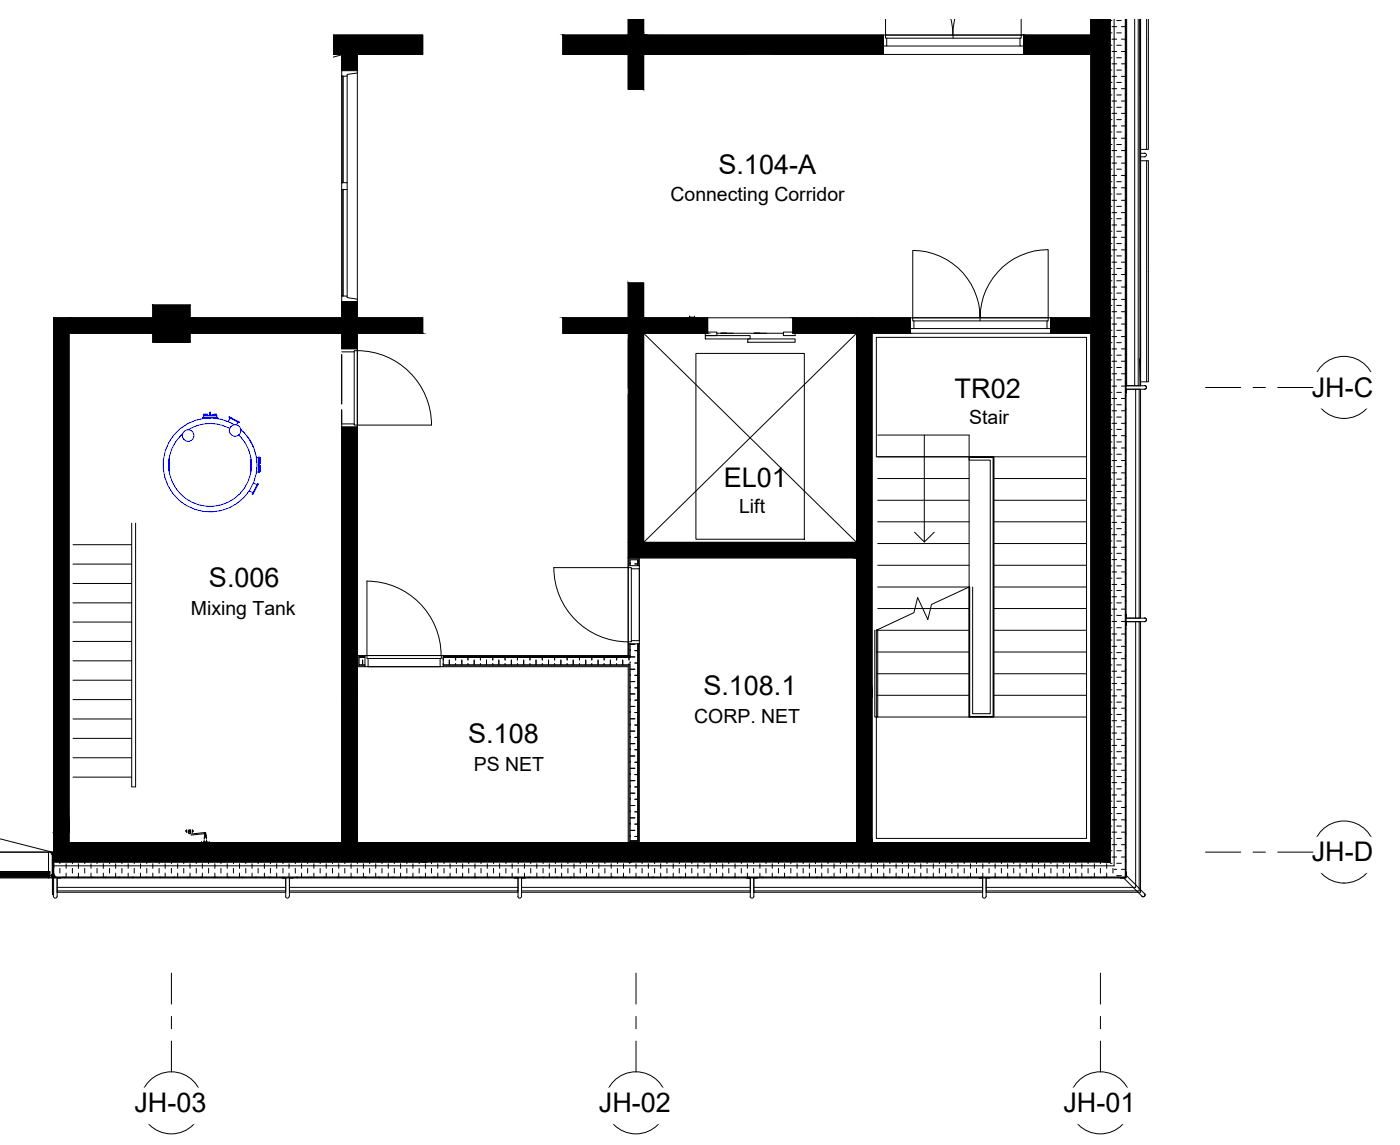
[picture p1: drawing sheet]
<svg xmlns="http://www.w3.org/2000/svg" width="303mm" height="248mm" viewBox="0 0 303 248" stroke-linecap="round" stroke-linejoin="round" font-family="sans-serif">
<defs><g id="words">
<g font-size="5.8">
<text x="155.4" y="37.6">S.104-A</text>
<text x="206.5" y="86.1">TR02</text>
<text x="283.8" y="85.8">JH-C</text>
<text x="156.6" y="105.2">EL01</text>
<text x="45.2" y="127">S.006</text>
<text x="152.1" y="150.3">S.108.1</text>
<text x="101.3" y="160.6">S.108</text>
<text x="283.8" y="186.2">JH-D</text>
<text x="29.1" y="240.5">JH-03</text>
<text x="129.5" y="240.5">JH-02</text>
<text x="230" y="240.5">JH-01</text>
</g>
<g font-size="4.2">
<text x="145" y="43.6">Connecting Corridor</text>
<text x="209.6" y="91.6">Stair</text>
<text x="159.9" y="110.9">Lift</text>
<text x="41.3" y="133">Mixing Tank</text>
<text x="150.2" y="156.2">CORP. NET</text>
<text x="102.5" y="166.7">PS NET</text>
</g>
</g></defs>
<!-- layer: A-WALL-PATT -->
<g fill="#000" stroke="#000" stroke-width=".22">
<path d="M73.9 11.8l3.4 3.3v-3.3zM73.9 11.8l3.4 3.3h-3.4z"/>
<path d="M121.7 7.6l14.2 4.2v-4.2zM121.7 7.6l14.2 4.2h-14.2z"/>
<path d="M135.9 11.8l3.3 7.5v-7.5zM135.9 11.8l3.3 7.5h-3.3z"/>
<path d="M135.9 7.6l3.3 4.2v-4.2zM135.9 7.6l3.3 4.2h-3.3z"/>
<path d="M139.2 7.6l51.9 4.2v-4.2zM139.2 7.6l51.9 4.2h-51.9z"/>
<path d="M221.4 7.6l14.6 4.2v-4.2zM221.4 7.6l14.6 4.2h-14.6z"/>
<path d="M11.6 68.7l3.3 111.4v-111.4zM11.6 68.7l3.3 111.4h-3.3z"/>
<path d="M14.9 68.7l18.2 3.4v-3.4zM14.9 68.7l18.2 3.4h-18.2z"/>
<path d="M41.1 68.7l32.8 3.4v-3.4zM41.1 68.7l32.8 3.4h-32.8z"/>
<path d="M73.9 65.4l3.4 10v-10zM73.9 65.4l3.4 10h-3.4z"/>
<path d="M77.3 68.7l14.1 3.4v-3.4zM77.3 68.7l14.1 3.4h-14.1z"/>
<path d="M121.7 72.1h10.1zM121.7 72.1h14.2z"/>
<path d="M121.7 68.7l14.2 3.4v-3.4zM121.7 68.7l14.2 3.4h-14.2z"/>
<path d="M135.9 61.2l3.3 9.2v-9.2zM135.9 61.2l3.3 9.2h-3.3z"/>
<path d="M135.9 70.4l3.3 46.9v-46.9zM135.9 70.4l3.3 46.9h-3.3z"/>
<path d="M139.2 68.7l13.9 3.4v-3.4zM139.2 68.7l13.9 3.4h-13.9z"/>
<path d="M171.5 68.7l13.8 3.4v-3.4zM171.5 68.7l13.8 3.4h-13.8z"/>
<path d="M185.3 68.7l3.3 82v-82zM185.3 68.7l3.3 82h-3.3z"/>
<path d="M188.6 68.7l8.3 3.4v-3.4zM188.6 68.7l8.3 3.4h-8.3z"/>
<path d="M227.2 68.7l8.8 3.4v-3.4zM227.2 68.7l8.8 3.4h-8.8z"/>
<path d="M246.6 77.5l.1 5.9zM246.6 77.5l.1 5.9z"/>
<path d="M73.9 92.3l3.4 58.4v-58.4zM73.9 92.3l3.4 58.4h-3.4z"/>
<path d="M135.9 117.3l49.4 3.3v-3.3zM135.9 117.3l49.4 3.3h-49.4z"/>
<path d="M73.9 150.7l3.4 31.5v-31.5zM73.9 150.7l3.4 31.5h-3.4z"/>
<path d="M185.3 150.7l3.3 31.5v-31.5zM185.3 150.7l3.3 31.5h-3.3z"/>
<path d="M11.6 180.1l3.3 2.1v-2.1zM11.6 180.1l3.3 2.1h-3.3z"/>
<path d="M11.6 182.2l80.8 4.2v-4.2zM11.6 182.2l80.8 4.2h-80.8z"/>
<path d="M92.4 182.2l44.2 4.2v-4.2zM92.4 182.2l44.2 4.2h-44.2z"/>
<path d="M136.6 182.2l103.6 4.2v-4.2zM136.6 182.2l103.6 4.2h-103.6z"/>
</g>
<g fill="#000">
<path d="M135.9 -.1h3.3zM135.9 4.1h3.2l.1 3.4v-3.4v3.5h-3.3z" fill-rule="evenodd"/>
<path d="M235.9 -.1h4.3zM236 4.1h1.6l2.5 178v-178h-2.4l2.5 178.1h-4.2z" fill-rule="evenodd"/>
<path d="M246.6 -.1h.1zM246.6 4.1l.1 73.4z" fill-rule="evenodd"/>
<path d="M72 7.6h19.4v4.1l-19.4-.6zM-.1 7.5v.7zM-.1 7.6v4.2zM72 11.2l19.4 .6h-19.4z" fill-rule="evenodd"/>
</g>
<g fill="none" stroke="#000" stroke-width=".22">
<path d="M72 7.6h19.4v4.2l-19.4-.6 19.4 .6h-19.4M135.9 4.1v3.5h3.3v-3.5M236 4.1v178.1h4.2l-2.5-178.1 2.5 178.1v-178.1M240.2 17.8h.3M240.2 15.2h.3M240.2 12.5h.3M240.2 9.8h.3M240.2 7.1h.3M240.2 4.4h.3M240.5 19.2h1.1M240.5 16.5h1.1M240.5 13.8h1.1"/>
<path d="M240.5 11.1h1.1M240.5 8.5h1.1M240.5 5.8h1.1M241.6 17.8h1M241.6 15.2h1M241.6 12.5h1M241.6 9.8h1M241.6 7.1h1M241.6 4.4h1M242.6 19.2h.8M242.6 16.5h.8M242.6 13.8h.8"/>
<path d="M242.6 11.1h.8M242.6 8.5h.8l.1 .1-.1 .2M242.6 5.8h.8M243.4 17.4l.1 .1-.1 .2M243.4 14.4l.1 .1-.1 .2M243.4 11.4l.1 .2-.1 .1M243.4 5.5l.1 .1-.1 .2M246.6 4.1l.1 73.4v-73.4M246.6 4.1l.1 73.4zM240.2 39.3h.3M240.2 36.6h.3M240.2 33.9h.3"/>
<path d="M240.2 31.2h.3M240.2 28.5h.3M240.2 25.9h.3M240.2 23.2h.3M240.2 20.5h.3M240.5 37.9h1.1M240.5 35.3h1.1M240.5 32.6h1.1M240.5 29.9h1.1M240.5 27.2h1.1M240.5 24.5h1.1M240.5 21.8h1.1"/>
<path d="M241.6 39.3h1M241.6 36.6h1M241.6 33.9h1M241.6 31.2h1M241.6 28.5h1M241.6 25.9h1M241.6 23.2h1M241.6 20.5h1M242.6 37.9h.8M242.6 35.3h.8M242.6 32.6h.8M242.6 29.9h.8"/>
<path d="M242.6 27.2h.8M242.6 24.5h.8M242.6 21.8h.8M243.4 38.1l.1 .1-.1 .2M243.4 35.1l.1 .2-.1 .1M243.4 32.1l.1 .2-.1 .1M243.4 29.2l.1 .1-.1 .2M243.4 26.2l.1 .2-.1 .1M243.4 23.2l.1 .2-.1 .2M243.4 20.3l.1 .1-.1 .2M240.2 58h.3M240.2 55.3h.3"/>
<path d="M240.2 52.7h.3M240.2 50h.3M240.2 47.3h.3M240.2 44.6h.3M240.2 42h.3M240.5 59.4h1.1M240.5 56.7h1.1M240.5 54h1.1M240.5 51.3h1.1M240.5 48.6h1.1M240.5 46h1.1M240.5 43.3h1.1"/>
<path d="M240.5 40.6h1.1M241.6 58h1M241.6 55.3h1M241.6 52.7h1M241.6 50h1M241.6 47.3h1M241.6 44.6h1M241.6 42h1M242.6 59.4h.8M242.6 56.7h.8M242.6 54h.8M242.6 51.3h.8"/>
<path d="M242.6 48.6h.8M242.6 46h.8M242.6 43.3h.8M242.6 40.6h.8M243.4 58.8l.1 .1-.1 .2M243.4 55.8l.1 .2-.1 .1M243.4 52.9l.1 .1-.1 .2M243.4 49.9l.1 .1-.1 .2M243.4 46.9l.1 .2-.1 .1M243.4 44l.1 .1-.1 .2M243.4 41l.1 .2-.1 .1M240.2 79.5h.3"/>
<path d="M240.2 76.8h.3M240.2 74.1h.3M240.2 71.4h.3M240.2 68.8h.3M240.2 66h.3M240.2 63.4h.3M240.2 60.7h.3M240.5 78.1h1.1M240.5 75.4h1.1M240.5 72.8h1.1M240.5 70.1h1.1M240.5 67.4h1.1"/>
<path d="M240.5 64.7h1.1M240.5 62.1h1.1M241.6 79.5h1M241.6 76.8h1M241.6 74.1h1M241.6 71.4h1M241.6 68.8h1M241.6 66h1M241.6 63.4h1M241.6 60.7h1M242.6 78.1h.8M242.6 75.4h.8"/>
<path d="M242.6 72.8h.8M242.6 70.1h.8M242.6 67.4h.8M242.6 64.7h.8M243.4 61.7l.1 .2-.1 .2h-.8M243.4 79.5l.1 .2-.1 .1M243.4 76.5l.1 .2-.1 .1M243.4 73.6l.1 .1-.1 .2M243.4 70.6l.1 .2-.1 .1M243.4 67.6l.1 .2-.1 .1M243.4 64.7l.1 .2-.1 .1M240.2 98.2h.3"/>
<path d="M240.2 95.5h.3M240.2 92.8h.3M240.2 90.2h.3M240.2 87.5h.3M240.2 84.8h.3M240.2 82.1h.3M240.5 99.6h1.1M240.5 96.9h1.1M240.5 94.2h1.1M240.5 91.5h1.1M240.5 88.8h1.1M240.5 86.1h1.1"/>
<path d="M240.5 83.5h1.1M240.5 80.8h1.1M241.6 98.2h1M241.6 95.5h1M241.6 92.8h1M241.6 90.2h1M241.6 87.5h1M241.6 84.8h1M241.6 82.1h1M242.6 99.6h.8M242.6 96.9h.8M242.6 94.2h.8"/>
<path d="M242.6 91.5h.8M242.6 88.8h.8M242.6 86.1h.8M242.6 83.5h.8M242.6 80.8h.8M243.4 97.3l.1 .1-.1 .2M243.4 94.3l.1 .1-.1 .2M243.4 91.4l.1 .1-.1 .2M243.4 88.4l.1 .1-.1 .2M243.4 85.4l.1 .2-.1 .1M243.4 82.5l.1 .1-.1 .2M240.2 119.6h.3"/>
<path d="M240.2 117h.3M240.2 114.3h.3M240.2 111.6h.3M240.2 108.9h.3M240.2 106.3h.3M240.2 103.6h.3M240.2 100.9h.3M240.5 118.3h1.1M240.5 115.6h1.1M240.5 112.9h1.1M240.5 110.3h1.1M240.5 107.6h1.1"/>
<path d="M240.5 104.9h1.1M240.5 102.2h1.1M241.6 119.6h1M241.6 117h1M241.6 114.3h1M241.6 111.6h1M241.6 108.9h1M241.6 106.3h1M241.6 103.6h1M241.6 100.9h1M242.6 118.3h.8M242.6 115.6h.8"/>
<path d="M242.6 112.9h.8M242.6 110.3h.8M242.6 107.6h.8M242.6 104.9h.8M242.6 102.2h.8M243.4 118l.1 .2-.1 .1M243.4 115l.1 .2-.1 .1M243.4 112.1l.1 .1-.1 .2M243.4 109.1l.1 .2-.1 .1M243.4 106.1l.1 .2-.1 .1M243.4 103.2l.1 .1-.1 .2M243.4 100.2l.1 .2-.1 .1"/>
<path d="M136.3 121.9h.1M136.3 139.3h1M137.3 121.9h.6M240.2 138.4h.3M240.2 135.7h.3M240.2 133.1h.3M240.2 130.3h.3M240.2 127.7h.3M240.2 125h.3M240.2 122.3h.3M240.5 139.7h1.1M240.5 137.1h1.1"/>
<path d="M240.5 134.4h1.1M240.5 131.7h1.1M240.5 129h1.1M240.5 126.4h1.1M240.5 123.7h1.1M240.5 121h1.1M241.6 138.4h1M241.6 135.7h1M241.6 133.1h1M241.6 130.3h1M241.6 127.7h1M241.6 125h1"/>
<path d="M241.6 122.3h1M242.6 139.7h.8M242.6 137.1h.8M242.6 134.4h.8M242.6 131.7h.8M242.6 129h.8M242.6 126.4h.8M242.6 123.7h.8M242.6 121h.8l.1 .1-.1 .1M243.4 138.7l.1 .2-.1 .1M243.4 135.8l.1 .1-.1 .2M243.4 132.8l.1 .1-.1 .2"/>
<path d="M243.4 129.8l.1 .2-.1 .1M243.4 126.9l.1 .1-.1 .2M243.4 123.9l.1 .1-.1 .2M78.4 142.7v1M95.9 143.7h.1M95.9 142.2v.5M97.2 142.7v1M98.5 143.7h.1M98.5 142.2v.5M99.9 142.7v1M101.2 143.7h.1M101.2 142.2v.5"/>
<path d="M102.6 142.7v1M103.9 143.7h.1M103.9 142.2v.5M105.2 142.7v1M106.6 143.7h.1M106.6 142.2v.5M107.9 142.7v1M109.3 143.7h.1M109.3 142.2v.5M110.6 142.7v1M111.9 143.7h.1M111.9 142.2v.5"/>
<path d="M113.3 142.7v1M114.6 143.7h.1M114.6 142.2v.5M115.9 142.7v1M117.3 143.7h.1M117.3 142.2v.5M118.7 142.7v1M120 143.7h.1M120 142.2v.5M121.3 142.7v1M122.7 143.7h.1M122.7 142.2v.5"/>
<path d="M124 142.7v1M125.3 143.7h.1M125.3 142.2v.5M126.7 142.7v1M128 143.7h.1M128 142.2v.5M129.4 142.7v1M130.7 143.7h.1M130.7 142.2v.5M132 142.7v1M133.4 143.7h.1M133.4 142.2v.5"/>
<path d="M134.7 142.7v1M136.1 143.7h.1M136.1 142.2v.5M136.3 159.4h.1M136.3 156.8h.1M136.3 154.1h.1M136.3 151.4h.1M136.3 148.7h.1M136.3 146h.1M136.3 143.3h.1M136.3 140.7h.1M136.3 158.1h1"/>
<path d="M136.3 155.4h1M136.3 152.7h1M136.3 150h1M136.3 147.4h1M136.3 144.7h1M136.3 142h1M137.3 159.4h.6M137.3 156.8h.6M137.3 154.1h.6M137.3 151.4h.6M137.3 148.7h.6M137.3 146h.6"/>
<path d="M137.3 143.3h.6M137.3 140.7h.6M240.2 159.9h.3M240.2 157.1h.3M240.2 154.5h.3M240.2 151.8h.3M240.2 149.1h.3M240.2 146.4h.3M240.2 143.8h.3M240.2 141.1h.3M240.5 158.5h1.1M240.5 155.8h1.1"/>
<path d="M240.5 153.1h1.1M240.5 150.5h1.1M240.5 147.8h1.1M240.5 145.1h1.1M240.5 142.4h1.1M241.6 159.9h1M241.6 157.1h1M241.6 154.5h1M241.6 151.8h1M241.6 149.1h1M241.6 146.4h1M241.6 143.8h1"/>
<path d="M241.6 141.1h1M242.6 158.5h.8M242.6 155.8h.8M242.6 153.1h.8M242.6 150.5h.8M242.6 147.8h.8M242.6 145.1h.8M242.6 142.4h.8M243.4 159.4l.1 .2-.1 .1M243.4 156.5l.1 .1-.1 .2M243.4 153.5l.1 .2-.1 .1M243.4 150.5l.1 .2-.1 .1"/>
<path d="M243.4 147.6l.1 .1-.1 .2M243.4 144.6l.1 .2-.1 .2M243.4 141.6l.1 .2-.1 .2M136.3 178.2h.1M136.3 175.5h.1M136.3 172.8h.1M136.3 170.1h.1M136.3 167.5h.1M136.3 164.8h.1M136.3 162.1h.1M136.3 179.5h1M136.3 176.8h1"/>
<path d="M136.3 174.2h1M136.3 171.5h1M136.3 168.8h1M136.3 166.1h1M136.3 163.4h1M136.3 160.8h1M137.3 178.2h.6M137.3 175.5h.6M137.3 172.8h.6M137.3 170.1h.6M137.3 167.5h.6M137.3 164.8h.6"/>
<path d="M137.3 162.1h.6M240.2 178.6h.3M240.2 175.9h.3M240.2 173.2h.3M240.2 170.6h.3M240.2 167.9h.3M240.2 165.2h.3M240.2 162.5h.3M240.5 179.9h1.1M240.5 177.3h1.1M240.5 174.6h1.1M240.5 171.9h1.1"/>
<path d="M240.5 169.2h1.1M240.5 166.5h1.1M240.5 163.9h1.1M240.5 161.2h1.1M241.6 178.6h1M241.6 175.9h1M241.6 173.2h1M241.6 170.6h1M241.6 167.9h1M241.6 165.2h1M241.6 162.5h1M242.6 179.9h.8"/>
<path d="M242.6 177.3h.8M242.6 171.9h.8M242.6 169.2h.8M242.6 166.5h.8M242.6 163.9h.8M242.6 161.2h.8M243.4 174.2l.1 .2-.1 .2h-.8M243.4 177.2l.1 .1-.1 .2M243.4 171.3l.1 .1-.1 .2M243.4 168.3l.1 .1-.1 .2M243.4 165.4l.1 .1-.1 .2M243.4 162.4l.1 .2-.1 .1"/>
<path d="M11.6 186.7v1M11.6 188.8v.8M13 186.4v.3M13 187.7v1.1M13.8 189.6l.1 .2 .2-.2M14.3 186.7v1M14.3 188.8v.8M15.7 186.4v.3M15.7 187.7v1.1M16.7 189.6l.2 .2 .1-.2M17 186.7v1M17 188.8v.8"/>
<path d="M18.3 186.4v.3M18.3 187.7v1.1M19.7 186.7v1M19.7 188.8v.8l.2 .2 .1-.2M21 186.4v.3M21 187.7v1.1M22.3 186.7v1M22.3 188.8v.8M22.6 189.6l.2 .2 .1-.2M23.7 186.4v.3M23.7 187.7v1.1M25 186.7v1"/>
<path d="M25 188.8v.8M25.6 189.6l.2 .2 .1-.2M26.4 186.4v.3M26.4 187.7v1.1M27.7 186.7v1M27.7 188.8v.8M28.6 189.6l.1 .2 .2-.2M29 186.4v.3M29 187.7v1.1M30.4 186.7v1M30.4 188.8v.8M31.5 189.6l.2 .2 .1-.2"/>
<path d="M31.7 186.4v.3M31.7 187.7v1.1M33.1 186.7v1M33.1 188.8v.8M34.4 186.4v.3M34.4 187.7v1.1M34.5 189.6l.2 .2 .1-.2M35.7 186.7v1M35.7 188.8v.8M37.1 186.4v.3M37.1 187.7v1.1M37.5 189.6l.1 .2 .2-.2"/>
<path d="M38.4 186.7v1M38.4 188.8v.8M39.7 186.4v.3M39.7 187.7v1.1M40.4 189.6l.2 .2 .1-.2M41.1 186.7v1M41.1 188.8v.8M42.5 186.4v.3M42.5 187.7v1.1M43.4 189.6l.1 .2 .2-.2M43.8 186.7v1M43.8 188.8v.8"/>
<path d="M45.1 186.4v.3M45.1 187.7v1.1M46.4 189.6l.1 .2 .1-.2M46.5 186.7v1M46.5 188.8v.8M47.8 186.4v.3M47.8 187.7v1.1M49.1 186.7v1M49.1 188.8v.8M49.3 189.6l.1 .2 .2-.2M50.5 186.4v.3M50.5 187.7v1.1"/>
<path d="M51.8 186.7v1M51.8 188.8v.8M52.3 189.6l.1 .2 .2-.2M53.2 186.4v.3M53.2 187.7v1.1M54.5 186.7v1M54.5 188.8v.8M55.2 189.6l.2 .2 .1-.2M55.8 186.4v.3M55.8 187.7v1.1M57.2 186.7v1M57.2 188.8v.8"/>
<path d="M58.2 189.6l.1 .2 .2-.2M58.5 186.4v.3M58.5 187.7v1.1M59.9 186.7v1M59.9 188.8v.8M61.1 189.6l.2 .2 .1-.2M61.2 186.4v.3M61.2 187.7v1.1M62.5 186.7v1M62.5 188.8v.8M63.9 186.4v.3M63.9 187.7v1.1"/>
<path d="M64.1 189.6l.2 .2 .1-.2M65.2 186.7v1M65.2 188.8v.8M66.5 186.4v.3M66.5 187.7v1.1M67.1 189.6l.1 .2 .1-.2M67.9 186.7v1M67.9 188.8v.8M69.3 186.4v.3M69.3 187.7v1.1M70 189.6l.2 .2 .1-.2M70.6 186.7v1"/>
<path d="M70.6 188.8v.8M71.9 186.4v.3M71.9 187.7v1.1M73.3 186.7v1M73.3 188.8v.8l-.2 .2-.1-.2M74.6 186.4v.3M74.6 187.7v1.1M75.9 186.7v1M75.9 188.8v.8l.2 .2 .1-.2M77.3 186.4v.3M77.3 187.7v1.1M78.6 186.7v1"/>
<path d="M78.6 188.8v.8M78.9 189.6l.2 .2 .1-.2M80 186.4v.3M80 187.7v1.1M81.3 186.7v1M81.3 188.8v.8M81.9 189.6l.1 .2 .2-.2M82.6 186.4v.3M82.6 187.7v1.1M84 186.7v1M84 188.8v.8M84.8 189.6l.2 .2 .1-.2"/>
<path d="M85.3 186.4v.3M85.3 187.7v1.1M86.7 186.7v1M86.7 188.8v.8M87.8 189.6l.1 .2 .2-.2M88 186.4v.3M88 187.7v1.1M89.3 186.7v1M89.3 188.8v.8M90.7 186.4v.3M90.7 187.7v1.1M90.8 189.6l.1 .2 .2-.2"/>
<path d="M92 186.7v1M92 188.8v.8M93.3 186.4v.3M93.3 187.7v1.1M93.7 189.6l.1 .2 .2-.2M94.7 186.7v1M94.7 188.8v.8M96.1 186.4v.3M96.1 187.7v1.1M96.7 189.6l.1 .2 .2-.2M97.4 186.7v1M97.4 188.8v.8"/>
<path d="M98.7 186.4v.3M98.7 187.7v1.1M99.6 189.6l.2 .2 .1-.2M100.1 186.7v1M100.1 188.8v.8M101.4 186.4v.3M101.4 187.7v1.1M102.6 189.6l.1 .2 .2-.2M102.7 186.7v1M102.7 188.8v.8M104.1 186.4v.3M104.1 187.7v1.1"/>
<path d="M105.4 186.7v1M105.4 188.8v.8M105.5 189.6l.2 .2 .1-.2M106.8 186.4v.3M106.8 187.7v1.1M108.1 186.7v1M108.1 188.8v.8M108.5 189.6l.2 .2 .1-.2M109.4 186.4v.3M109.4 187.7v1.1M110.8 186.7v1M110.8 188.8v.8"/>
<path d="M111.5 189.6l.1 .2 .2-.2M112.1 186.4v.3M112.1 187.7v1.1M113.4 186.7v1M113.4 188.8v.8M114.4 189.6l.2 .2 .1-.2M114.8 186.4v.3M114.8 187.7v1.1M116.1 186.7v1M116.1 188.8v.8M117.4 189.6l.2 .2 .1-.2M117.5 186.4v.3"/>
<path d="M117.5 187.7v1.1M118.8 186.7v1M118.8 188.8v.8M120.1 186.4v.3M120.1 187.7v1.1M120.4 189.6l.1 .2 .1-.2M121.5 186.7v1M121.5 188.8v.8M122.8 186.4v.3M122.8 187.7v1.1M123.3 189.6l.1 .2 .2-.2M124.2 186.7v1"/>
<path d="M124.2 188.8v.8M125.5 186.4v.3M125.5 187.7v1.1M126.3 189.6l.1 .2 .2-.2M126.9 186.7v1M126.9 188.8v.8M128.2 186.4v.3M128.2 187.7v1.1M129.5 186.7v1M129.5 188.8v.8l-.1 .2-.2-.2M130.8 186.4v.3M130.8 187.7v1.1"/>
<path d="M132.2 186.7v1M132.2 188.8v.8l.1 .2 .2-.2M133.6 186.4v.3M133.6 187.7v1.1M134.9 186.7v1M134.9 188.8v.8M135.2 189.6l.1 .2 .2-.2M136.2 186.4v.3M136.2 187.7v1.1M136.3 180.8h.1M137.3 180.8h.6M137.6 186.7v1"/>
<path d="M137.6 188.8v.8M138.1 189.6l.2 .2 .1-.2M138.9 186.4v.3M138.9 187.7v1.1M140.2 186.7v1M140.2 188.8v.8M141.1 189.6l.1 .2 .2-.2M141.6 186.4v.3M141.6 187.7v1.1M142.9 186.7v1M142.9 188.8v.8M144 189.6l.2 .2 .2-.2"/>
<path d="M144.3 186.4v.3M144.3 187.7v1.1M145.6 186.7v1M145.6 188.8v.8M146.9 186.4v.3M146.9 187.7v1.1M147 189.6l.1 .2 .2-.2M148.3 186.7v1M148.3 188.8v.8M149.6 186.4v.3M149.6 187.7v1.1M149.9 189.6l.2 .2 .1-.2"/>
<path d="M151 186.7v1M151 188.8v.8M152.3 186.4v.3M152.3 187.7v1.1M152.9 189.6l.2 .2 .1-.2M153.6 186.7v1M153.6 188.8v.8M155 186.4v.3M155 187.7v1.1M155.9 189.6l.1 .2 .2-.2M156.3 186.7v1M156.3 188.8v.8"/>
<path d="M157.6 186.4v.3M157.6 187.7v1.1M158.8 189.6l.2 .2 .1-.2M159 186.7v1M159 188.8v.8M160.4 186.4v.3M160.4 187.7v1.1M161.7 186.7v1M161.7 188.8v.8M161.8 189.6l.2 .2 .1-.2M163 186.4v.3M163 187.7v1.1"/>
<path d="M164.4 186.7v1M164.4 188.8v.8M164.8 189.6l.1 .2 .2-.2M165.7 186.4v.3M165.7 187.7v1.1M167 186.7v1M167 188.8v.8M167.7 189.6l.1 .2 .2-.2M168.4 186.4v.3M168.4 187.7v1.1M169.7 186.7v1M169.7 188.8v.8"/>
<path d="M170.7 189.6l.1 .2 .2-.2M171.1 186.4v.3M171.1 187.7v1.1M172.4 186.7v1M172.4 188.8v.8M173.6 189.6l.2 .2 .1-.2M173.7 186.4v.3M173.7 187.7v1.1M175.1 186.7v1M175.1 188.8v.8M176.4 186.4v.3M176.4 187.7v1.1"/>
<path d="M176.6 189.6l.1 .2 .2-.2M177.8 186.7v1M177.8 188.8v.8M179.1 186.4v.3M179.1 187.7v1.1M179.6 189.6l.1 .2 .2-.2M180.4 186.7v1M180.4 188.8v.8M181.8 186.4v.3M181.8 187.7v1.1M182.5 189.6l.2 .2 .1-.2M183.1 186.7v1"/>
<path d="M183.1 188.8v.8M184.4 186.4v.3M184.4 187.7v1.1M185.8 186.7v1M185.8 188.8v.8l-.2 .2-.1-.2M187.2 186.4v.3M187.2 187.7v1.1M188.4 189.6l.2 .2 .2-.2M188.5 186.7v1M188.5 188.8v.8M189.8 186.4v.3M189.8 187.7v1.1"/>
<path d="M191.2 186.7v1M191.2 188.8v.8M191.4 189.6l.2 .2 .1-.2M192.5 186.4v.3M192.5 187.7v1.1M193.8 186.7v1M193.8 188.8v.8M194.3 189.6l.2 .2 .1-.2M195.2 186.4v.3M195.2 187.7v1.1M196.5 186.7v1M196.5 188.8v.8"/>
<path d="M197.3 189.6l.2 .2 .1-.2M197.9 186.4v.3M197.9 187.7v1.1M199.2 186.7v1M199.2 188.8v.8M200.3 189.6l.1 .2 .2-.2M200.5 186.4v.3M200.5 187.7v1.1M201.9 186.7v1M201.9 188.8v.8M203.2 186.4v.3M203.2 187.7v1.1"/>
<path d="M203.2 189.6l.2 .2 .1-.2M204.6 186.7v1M204.6 188.8v.8M205.9 186.4v.3M205.9 187.7v1.1M206.2 189.6l.2 .2 .1-.2M207.2 186.7v1M207.2 188.8v.8M208.6 186.4v.3M208.6 187.7v1.1M209.2 189.6l.1 .2 .2-.2M209.9 186.7v1"/>
<path d="M209.9 188.8v.8M211.2 186.4v.3M211.2 187.7v1.1M212.1 189.6l.2 .2 .1-.2M212.6 186.7v1M212.6 188.8v.8M213.9 186.4v.3M213.9 187.7v1.1M215.1 189.6l.1 .2 .2-.2M215.3 186.7v1M215.3 188.8v.8M216.6 186.4v.3"/>
<path d="M216.6 187.7v1.1M218 186.7v1M218 188.8v.8M218.1 189.6l.1 .2 .2-.2M219.3 186.4v.3M219.3 187.7v1.1M220.6 186.7v1M220.6 188.8v.8M221 189.6l.1 .2 .2-.2M222 186.4v.3M222 187.7v1.1M223.3 186.7v1"/>
<path d="M223.3 188.8v.8M224 189.6l.1 .2 .2-.2M224.7 186.4v.3M224.7 187.7v1.1M226 186.7v1M226 188.8v.8M226.9 189.6l.2 .2 .1-.2M227.3 186.4v.3M227.3 187.7v1.1M228.7 186.7v1M228.7 188.8v.8M229.9 189.6l.1 .2 .2-.2"/>
<path d="M230 186.4v.3M230 187.7v1.1M231.3 186.7v1M231.3 188.8v.8M232.7 186.4v.3M232.7 187.7v1.1M232.8 189.6l.2 .2 .2-.2M234 186.7v1M234 188.8v.8M235.4 186.4v.3M235.4 187.7v1.1M235.8 189.6l.2 .2 .1-.2"/>
<path d="M236.7 186.7v1M236.7 188.8v.8M238 186.4v.3M238 187.7v1.1M238.8 189.6l.1 .2 .2-.2M239.4 186.7v1M239.4 188.8v.8M240.2 186.6h.3M240.2 183.9h.3M240.2 181.3h.3M240.5 185.3h1.1M240.5 182.6h1.1"/>
<path d="M240.7 187.7v1.1M241 188h.6M241.6 186.6h1M241.6 183.9h1M241.6 181.3h1M241.6 189.3h1M241.7 189.6l.2 .2 .1-.2M242.6 185.3h.8M242.6 182.6h.8M242.6 188h.8M243.4 189l.1 .2-.1 .1M243.4 186.1l.1 .1-.1 .2"/>
<path d="M243.4 183.1l.1 .2-.1 .1M243.4 180.2l.1 .1-.1 .2"/>
</g>
<!-- layer: S-COLS -->
<g fill="#000" stroke="#000" stroke-width=".22">
<path d="M33.1 66l8 7.8v-7.8zM33.1 66l8 7.8h-8z"/>
<path d="M33.1 73.8l8 .2v-.2zM33.1 73.8l8 .2h-8z"/>
</g>
<path d="M33.1 66h8v8h-8z" fill="none" stroke="#000" stroke-width=".25"/>
<!-- layer: A-FLOR -->
<g fill="none" stroke="#000" stroke-width=".22">
<path d="M191.1 11.8h30.3M191.6 7.6h29.3M236 4.1v3.5M73.9 76.7v10.6M77.3 75.8v16.1M153.1 68.7h18.4M155.1 72.1h14.4M196.9 72.1h30.3M197.4 68.7h29.3M73.9 88.6v3.1M135.9 120.6v21.1M138.3 123v15.5"/>
<path d="M79.4 141.7h16.1M79.6 144.1h15.6"/>
</g>
<!-- layer: I-WALL -->
<g fill="none" stroke="#000" stroke-width=".22">
<path d="M72 7.6h19.4v4.2h-14.1v3.5M72 11.8h1.9v3.5M73.9 15.1h3.4M135.9 4.1v3.5h-14.2v4.2h14.2v7.5h3.3v-7.5h22.1M139.2 4.1v3.5h51.9M191.1 9.9v1.9h-23.6M221.4 7.6h14.6v4.2h-14.6v-1.9M33.1 68.7h-21.5v113.5M33.1 72.1h-18.2v110.1M41.1 72.1h32.8v3.3M73.9 65.2v3.5h-32.8M73.9 65.4h3.4"/>
<path d="M77.3 65.2v3.5h14.1v3.4h-14.1v3.3M135.9 73.3v10.6M196.9 71v1.1h-8.3v110.1M196.9 68.7h-25.4v3.4h13.8v45.2h-46.1v-45.2h13.9v-3.4h-13.9v-7.5h-3.3v7.5h-14.2v3.4h14M227.2 71v1.1h8.8M227.2 68.7h8.8M73.9 92.3v89.9M77.3 92.3v89.9M135.9 85.3v37M135.9 120.6h49.4v61.6M135.9 139.2v2.5h-40M138.3 139.2v43h-2.4v-38.1h-40"/>
<path d="M138.3 120.6v1.7M77.3 144.1h1.6M77.3 141.7h1.6"/>
</g>
<!-- layer: A-DOOR -->
<g fill="none" stroke="#000" stroke-width=".22">
<path d="M191.1 7.6h.5v.7h.2v1.6h-.7zM191.6 4.1v3.5h29.3v-3.5M191.8 9.9h28.8M191.8 8.3h28.8M205.7 4.1l.3 2 .1 1.5 .1-1.6 .3-1.9M206.2 7.6v.7M220.9 7.6h.5v2.3h-.8v-1.6h.3zM197.4 54.1a14.5 14.5 0 0 1 14.6 14.6 14.8 14.8 0 0 1 14.7-14.7v14.7h-29.3zM73.9 75.4h3.4v.4h-.7v.3h-2.7M73.9 76.7v10.6M76.6 76.1v15.6M148.6 68.7h2.2"/>
<path d="M149.2 68.6h1M149.2 68.6h.1M149.2 68.6v.1M150.2 68.6v.1M150.2 68.6h.1M150.5 76.4h23.5v40.2h-23.5zM152.6 72.6h9.7v.7h-9.7zM153.1 71.8h2v.8h-2.5v-.5M156 72.1h2.6M157.1 72.1h-1.1h1.1M161.8 73.3h10.2v.7h-10.2zM163.1 72.1h2.7"/>
<path d="M164.3 72.1h-1.2h1.2M171.5 71.8h-2v.8h2.5v-.5M196.9 68.7h.5v.7h.3v1.6h-.8zM197.7 71h28.8M197.7 69.4h28.8M212 68.7v.7M226.7 68.7h.5v2.3h-.7v-1.6h.2zM73.9 91.7h2.7v.2h.7v.4h-3.4zM73.9 88.6v3.1M93.3 91.9a16.1 16.1 0 0 0-16-16.1v16.1h16M79.4 125.6a16.1 16.1 0 0 1 16 16.1M79.4 125.6v16.1h16.1"/>
<path d="M135.9 138.8a16.1 16.1 0 0 1-16.1-16.1h16.1v16.1M135.9 138.8h.7v-.3h1.7v.7h-2.4zM135.9 122.3h2.4v.7h-1.7v-.3h-.7zM136.6 123v15.5M138.3 123v15.5M78.9 141.7h.5v.7h.2v1.7h-.7zM79.6 144.1h15.6M79.6 142.4h15.6M95.5 141.7h.4v2.4h-.7v-1.7h.3z"/>
</g>
<!-- layer: 0 -->
<path d="M139.2 72.1l46.1 45.2M185.3 72.1l-46.1 45.2" fill="none" stroke="#000" stroke-width=".22"/>
<!-- layer: A-WALL -->
<g fill="none" stroke="#000" stroke-width=".22">
<path d="M236 4.1v64.6M240.2 4.1v182.3h-228.6M241 4.1v183.1h-229.4M243.4 4.1v185.5h-231.8M243.7 4.1v79.3M245.4 4.1v79.3M246.2 4.1v79.3M246.6 4.1v79.3M246.7 4.1v79.3h-3.2v-79.3v185.7M236 72.1v110.1h-47.4M243.5 84.2h3.2v49.4h-3.2zM245.7 84.2v49.4"/>
<path d="M246.4 84.2v49.4M136.1 139.2v2.5M136.3 122.3v-1.3h1.8v1.3M136.3 139.2v3h-40.4M137.9 121v1.3M137.9 139.2v42.5M138.1 139.2v42.5h-1.8v-38h-40.4M138.1 120.8h-2v1.5M243.5 134.4h3.2v58.5h-33.4v-3.1h30.2M245.7 134.4v57.5h-32.4M246.4 134.4v58.2h-33.1M77.5 141.9v2h1.4"/>
<path d="M77.7 142.2h1.2M78.9 141.9h-1.2v1.8h1.2M95.9 143.9h40.2v38h2M95.9 141.9h40.4M135.9 141.7h.4M11.6 189.3v.5h231.9M11.6 182.2v2.4M12.4 189.8h49.4v3.1h-49.4zM12.4 192.6h49.4M12.4 191.9h49.4M14.9 182.2h59M62.6 189.8h49.5v3.1h-49.5z"/>
<path d="M62.6 192.6h49.5M62.6 191.9h49.5M77.3 182.2h63.5M112.8 189.8h49.5v3.1h-49.5zM112.8 192.6h49.5M112.8 191.9h49.5M149.1 182.2h36.2M163.1 189.8h49.5v3.1h-49.5zM163.1 192.6h49.5M163.1 191.9h49.5"/>
</g>
<!-- layer: S-STRS-MBND -->
<g fill="none" stroke="#000" stroke-width=".22">
<path d="M189.6 72.9h45.4v25.9h-45.4zM215 98.8v56.2M235 98.8v56.2M15.8 117.8h12.7M28.5 113.1v57h.8v-57M215 103.5h20M215 108.2h20M215 112.8h20M215 117.5h20M15.8 138.7h12.7M15.8 134.5h12.7M15.8 130.3h12.7"/>
<path d="M15.8 126.2h12.7M15.8 122h12.7M189.6 136.3l8.1-3.8 .8-3.3 2.2 4.7 .8-3.2 8.1-3.8v28.1M189.6 136.3v18.7M189.6 136.3h20M197.9 131.6h1.7M201.3 131.6h8.3M215 122.2h20M215 126.9h20M215 131.6h20M215 136.3h20M15.8 159.6h12.7"/>
<path d="M15.8 155.4h12.7M15.8 151.3h12.7M15.8 147.1h12.7M15.8 142.9h12.7M189.6 155v26.3h45.4v-26.3M189.6 155h45.4M189.6 141h20M189.6 145.7h20M189.6 150.3h20M215 141h20M215 145.7h20M215 150.3h20"/>
<path d="M15.8 168h12.7M15.8 163.8h12.7"/>
</g>
<!-- layer: S-STRS -->
<path d="M189.9 94.1h19.7v32.8h-19.7M189.9 98.8h19.7M189.9 117.5h19.7M189.9 112.8h19.7M189.9 108.2h19.7M189.9 103.5h19.7M189.6 136.2v.1M189.9 131.6h8M189.9 122.2h19.7M199.6 131.6h1.7" fill="none" stroke="#000" stroke-width=".22"/>
<!-- layer: A-FLOR-HRAL-MBND -->
<path d="M189.9 136.1v18.9h-.7v-18.7M209.6 126.9v28.1h5.4v-56.2h-5.4v.1h5.2v56h-5v-28M209.7 126.9v28.1h5.2v-56.2h-5.3v.7h4.6v54.8h-3.8v-27.4" fill="none" stroke="#000" stroke-width=".22"/>
<!-- layer: A-GLAZ-CURT -->
<path d="M-.1 188.4h10.8v.3h-10.8M-.1 188.9h10.8v.2h-10.8M-.1 189.3h10.8v.2h-10.8" fill="none" stroke="#000" stroke-width=".22"/>
<!-- layer: A-DETL-GENF -->
<g fill="#000" stroke="#000" stroke-width=".22">
<path d="M11.3 184.3l.2 .1zM11.3 189.5h.2zM11.5 184.4l.1 .1zM11.5 189.5h.1zM11.3 184.4h.2zM11.5 184.4l.1-.1z"/>
<path d="M11.3 189.4h.2zM11.3 189.4h.2z"/>
<path d="M11.3 189.4h.2zM11.3 189.4h.2z"/>
<path d="M11.3 189.4l.3 .1zM11.3 189.4l.3 .1z"/>
<path d="M11.3 189.4l.3 .1zM11.3 189.4l.3 .1z"/>
<path d="M11.3 184.4h.3zM11.3 184.4h.3z"/>
<path d="M11.3 184.4h.3zM11.3 184.4h.3z"/>
<path d="M11.5 184.4l.1 .1zM11.5 184.4l.1 .1z"/>
</g>
<g fill="none" stroke="#000" stroke-width=".22">
<path d="M11.3 184.6h.3M11.3 189.3h.3M11.3 184.6h.3v4.7h-.3zM11.3 184.6h.1M11.3 184.8h.1M11.3 185h.1M11.3 185.3h.1M11.3 185.5h.1M11.3 185.7h.1M11.3 185.9h.1M11.3 186.1h.1M11.3 186.3h.1"/>
<path d="M11.3 186.5h.1M11.3 186.7h.1M11.3 186.9h.1M11.3 187.2h.1M11.3 187.4h.1M11.3 187.6h.1M11.3 187.8h.1M11.3 188h.1M11.3 188.3h.1M11.3 188.5h.1M11.3 188.7h.1M11.3 188.9h.1"/>
<path d="M11.3 189.1h.1M11.3 184.6v-.3h.3v.3M11.3 184.3h.3M11.3 189.3v.2h.3v-.2M11.3 189.5h.3M11.3 184.7h.2M11.3 184.9h.2M11.3 185.2h.2M11.3 185.4h.2M11.3 185.6h.2M11.3 185.8h.2M11.3 186h.2"/>
<path d="M11.3 186.2h.2M11.3 186.4h.2M11.3 186.6h.2M11.3 186.9h.2M11.3 187.1h.2M11.3 187.3h.2M11.3 187.5h.2M11.3 187.7h.2M11.3 187.9h.2M11.3 188.1h.2M11.3 188.3h.2M11.3 188.6h.2"/>
<path d="M11.3 188.8h.2M11.3 189h.2M11.3 189.2h.2M11.5 184.6h.1M11.5 184.8h.1M11.5 185h.1M11.5 185.3h.1M11.5 185.5h.1M11.5 185.7h.1M11.5 185.9h.1M11.5 186.1h.1M11.5 186.3h.1"/>
<path d="M11.5 186.5h.1M11.5 186.7h.1M11.5 186.9h.1M11.5 187.2h.1M11.5 187.4h.1M11.5 187.6h.1M11.5 187.8h.1M11.5 188h.1M11.5 188.3h.1M11.5 188.5h.1M11.5 188.7h.1M11.5 188.9h.1"/>
<path d="M11.5 189.1h.1M11.6 184.7h.1M11.6 184.9h.1M11.6 185.2h.1M11.6 185.4h.1M11.6 185.6h.1M11.6 185.8h.1M11.6 186h.1M11.6 186.2h.1M11.6 186.4h.1M11.6 186.6h.1M11.6 186.9h.1"/>
<path d="M11.6 187.1h.1M11.6 187.3h.1M11.6 187.5h.1M11.6 187.7h.1M11.6 187.9h.1M11.6 188.1h.1M11.6 188.3h.1M11.6 188.6h.1M11.6 188.8h.1M11.6 189h.1M11.6 189.2h.1"/>
<circle cx="11.4" cy="189.3" r=".06"/>
<circle cx="11.4" cy="184.6" r=".06"/>
</g>
<!-- layer: A-GLAZ-CWMG -->
<g fill="none" stroke="#000" stroke-width=".22">
<path d="M248 4.1v28.2M248.4 4.1v28.2h-1.7M246.7 34.8h1.7v47.8h-1.7M246.7 33.9h.9M246.7 33.1h.9M247.6 33.1a.4 .4 0 0 1 .4 .4 .4 .4 0 0 1-.4 .4M248 34.8v47.8M247.6 83.4h-4l-.1-.8v2.4l.1-.8h4M247.8 83.4h-.2a.4 .4 0 0 1 .4 .4 .4 .4 0 0 1-.4 .4l.2-.1M247.8 83.4l.2 .2M248 83.7l-.2 .4M247.6 133.6h-4l-.1-.8v2.5l.1-.9h4"/>
<path d="M247.8 133.7l-.2-.1a.4 .4 0 0 1 .4 .4 .4 .4 0 0 1-.4 .4l.2-.1M247.8 133.7l.2 .3-.2 .3M-.1 189.8h10.6M0 184.2h10.5M10.5 189.8h.8v-.3h.3v-.2v4.5M10.5 188.7v.2M10.5 189.1v.2M11.6 193.8a.4 .4 0 0 0 .4 .4 .4 .4 0 0 0 .4-.4M11.6 184.6v-.3l-.3-.1h-.8v4.2h.2v1.1h-.2v.3M11.6 188.9v.9h1.6h-.8v4M61.8 193.8a.4 .4 0 0 0 .4 .4 .4 .4 0 0 0 .4-.4M61.8 193.8v-4h-.8h2.4h-.8v4"/>
<path d="M112 193.8a.4 .4 0 0 0 .4 .4 .4 .4 0 0 0 .4-.4M112.1 193.8v-4h-.9h2.5h-.9v4M162.3 193.8a.4 .4 0 0 0 .4 .4 .4 .4 0 0 0 .4-.4M162.3 193.8v-4h-.8h2.4h-.8v4M212.5 193.8a.4 .4 0 0 0 .4 .4 .4 .4 0 0 0 .4-.4M212.6 193.8v-4h-.9h2.5h-.9v4M247.5 193.8l-.3 .1M247.6 193.3l-4-4-.1-.8v1.3h-1.2h.8l4 4M247.6 193.7l-.1 .1M247.6 193.7v-.5a.4 .4 0 0 1 0 .6 .4 .4 0 0 1-.6 0l.2 .1"/>
</g>
<!-- layer: A-GLAZ -->
<path d="M73.9 15.3h3.4v.5l-2.2 .3v.4h-1.2zM73.9 16.5v23M74 16.5h.2v23h-.2zM75.1 16.5v23M77.3 15.8v48.9M73.9 39.5h1.2v1.5h-1.2zM73.9 41v23M74 41h.2v23h-.2zM75.1 41v23M73.9 64h1.2v.3l2.2 .4v.5h-3.4z" fill="none" stroke="#000" stroke-width=".22"/>
<!-- layer: M-EQPM -->
<path d="M11.6 189.8h-.3v3.7l.1-3.6h.2" fill="none" stroke="#000" stroke-width=".22"/>
<!-- layer: G-IMPT -->
<g fill="none" stroke="#000" stroke-width=".22">
<path d="M40.1 179.6l.3 .4M40.2 179.6l.2 .4M40.4 179.6v.1M40.4 179.6h.1M40.7 179.8l.2 .5 .3-.2 .1-.3M40.8 179.8l.2 .4M40.8 179.7h.1M40.9 179.7h.1M40.9 179.7l-.1 .1M40.9 179.6h.1M40.9 179.6v.1M41.1 179.7h.1"/>
<path d="M41.1 179.6h.1M41.1 180l-.1-.3-.2 .3 .2-.3 .2 .3M41.1 179.6v.1M41.2 179.7v.1M41.6 179.6v.1M41.6 179.6h.1M41.8 179.6l-.2 .4 .3-.4M43.6 182.1v.1M43.6 182.2h.1M44 182.1l.3-.1zM44.2 181.6v.3M44.2 181.2v.2"/>
<path d="M44.2 181.2h.1M44.2 180.9l.1 .2M44.3 181.1h.1M44.3 180.1v.1M44.3 180.3l-3 .3M44.3 180.1v.8M44.3 180.5h.2v.2v-.2h-.2v.2zM44.4 180l-3.1 .3M44.5 180.1l-.2-.1v.1M44.5 180.2v.4M44.5 182l.3 .1zM44.5 180.6v.3"/>
<path d="M44.6 181.1h.1M44.6 180.9v.2M44.7 181.2v.1M44.7 181.6v.4M44.9 182.1h-.1M45.3 182.1v.1M45.3 182.2h.1"/>
</g>
<!-- layer: A-DETL-THIN -->
<path d="M199.9 94.1v23.1l2.2-2.1M197.8 115.1l2.1 2.1" fill="none" stroke="#000" stroke-width=".22"/>
<!-- layer: A-DETL -->
<path d="M73.9 11.9l-1.9 .5M-.1 181.3l11.7 3" fill="none" stroke="#000" stroke-width=".22"/>
<!-- layer: S-GRID -->
<g fill="none" stroke="#000" stroke-width=".22">
<path d="M260.8 83.8h7.6M271.1 83.8h2.6M276.4 83.8h7.6M260.8 184.2h7.6M271.1 184.2h2.6M276.4 184.2h7.6M37.1 210.4v6.7M37.1 219.8v2.6M137.6 210.4v6.7M137.6 219.8v2.6M238 210.4v6.7M238 219.8v2.6"/>
<path d="M37.1 225.1v6.7M137.6 225.1v6.7M238 225.1v6.7"/>
</g>
<!-- layer: S-GRID-IDEN -->
<g fill="none" stroke="#000" stroke-width=".22">
<circle cx="290.7" cy="83.8" r="6.7"/>
<circle cx="290.7" cy="184.2" r="6.7"/>
<circle cx="37.1" cy="238.4" r="6.7"/>
<circle cx="137.6" cy="238.4" r="6.7"/>
<circle cx="238" cy="238.4" r="6.7"/>
</g>
<g fill="#fff" stroke="#fff" stroke-width=".22">
<path d="M282.9 80.5v7.7l18.3-7.7zM282.9 88.2l18.3-7.7v7.7z"/>
<path d="M282.9 181v7.7l18.3-7.7zM282.9 188.7l18.3-7.7v7.7z"/>
<path d="M229.1 235.2v7.8l21-7.8zM229.1 243l21-7.8v7.8z"/>
<path d="M128.6 235.2v7.8l21.1-7.8zM128.6 243l21.1-7.8v7.8z"/>
<path d="M28.2 235.2v7.8l21-7.8zM28.2 243l21-7.8v7.8z"/>
</g>
<!-- layer: Equipments symbol -->
<g fill="none" stroke="#00f" stroke-width=".22">
<path d="M36.5 99.7h.2v1.6M36.7 99.7v-.4h-.2v2.5h.2v-.5h-.2M37.3 96.8l-.7 2.4M39.5 93.8l-1.3 1.4-.9 1.6M43.8 90.5v-.2h3.3v.2M44 90.1l-.1 .2M44 89.8h2.9v.4h-2.9zM44.1 89.7h.1M44.1 89.7h.3M44.2 89.7h.2M44.2 89.7l-.1 .1M44.2 89.7v.1"/>
<path d="M44.4 89.7v.1M44.4 89.7h.1M44.5 89.7h.4M44.5 89.7h.1M44.5 89.7v.1M44.6 89.7h.1M44.6 89.7h.2M44.6 89.7v.1M44.8 89.7h.1M44.8 89.7v.1M44.9 89.7h.1M44.9 89.7v.1"/>
<path d="M45.3 89.7h.3M45.3 89.7v.1M45.3 89.7l.2 .1M45.4 89.2h.1v.5M45.4 89.2v-.1l.1 .1M45.4 89.2v.5M45.5 89.7l.1 .1M45.6 89.7h.1M46.1 89.7h.1M46.1 89.7v.1M46.1 89.7h.3M46.3 89.7l.1 .1"/>
<path d="M46.3 89.7l-.2 .1M46.3 89.7v.1M46.4 89.7h.1M46.5 89.7h.1M46.5 89.7v.1M46.6 89.7h.1M46.6 89.7h.1h-.1M46.6 89.7v.1M46.7 89.7h.1M46.8 89.7h.1M46.8 89.7l-.1 .1M46.8 89.7v.1"/>
<path d="M46.9 90.1l.1 .2M49.6 90.1l2.2 1.2-.1 .1-2.2-1.1zM49.7 92.6a9 9 0 0 0-9 .4M49.8 90.4l-.4 .7M50.7 91.8a10.1 10.1 0 0 0-15.4 8 10.1 10.1 0 0 0 14 10.1 10.1 10.1 0 0 0 2.8-17M51.5 91.3l-.4 .6M51.6 94.1a9 9 0 0 1 2.7 5.2M53.4 94.3l1.4 2.4M54.2 99.7v1.6h.2M54.4 99.7h-.2v-.4h.2v2.5h-.2v-.5M55.5 99h.6v3.1M55.9 99v3"/>
<path d="M55.9 99h.1M55.9 99.2h.1M55.9 99.4h.1M55.9 99.9h.1M55.9 99v3.1M56.1 99h.1M56.1 99.1v.3M56.1 99.8v.4M56.2 99.1v.3h.1v-.3M56.2 99.4h.1M56.2 99.1h.1M56.2 99.9h.1v.3h-.1z"/>
<path d="M56.2 99.9h.1M56.2 99.2h.1M56.3 99.1v.3M56.3 99.1h.1M56.3 99.4h.1M56.3 99.9v.3M56.3 99.9h.1M36.5 100.4v.2M36.6 101.8a9 9 0 0 0 8.8 7.7 9 9 0 0 0 8.9-7.7M53.9 106.1l.8 .4M54.4 100.4v.2M54.8 104.4l.8 .4"/>
<path d="M55.5 102.1h.6M55.7 104.6h.2l-1.2 2.3-.1-.1zM55.9 102h.1M55.9 101.7h.1M55.9 101.9h.1M55.9 100.1h.1M55.9 101h.1M55.9 101.1h.1M56.1 102h.1M56.1 101.6v.3M56.1 100.9v.3M56.2 101.6v.3"/>
<path d="M56.2 101.6l.1 .1M56.2 101.9h.1M56.2 101.6h.1M56.2 101.2h.1M56.2 100.9h.1M56.2 100.1h.1M56.2 100.9v.3M56.2 100.9h.1v.3v-.3M56.2 101.8h.1M56.2 101.1h.1M56.3 101.7v.2zM56.3 101.6h-.1"/>
<path d="M56.3 101.9h.1M56.3 101.6h.1M56.3 101.2h-.1M56.3 100.9h.1M56.3 100.2h.1M56.3 101.2h.1"/>
<circle cx="40.7" cy="94.2" r="1.25"/>
<circle cx="50.9" cy="93.1" r="1.25"/>
</g>
<use href="#words"/>
</svg>
